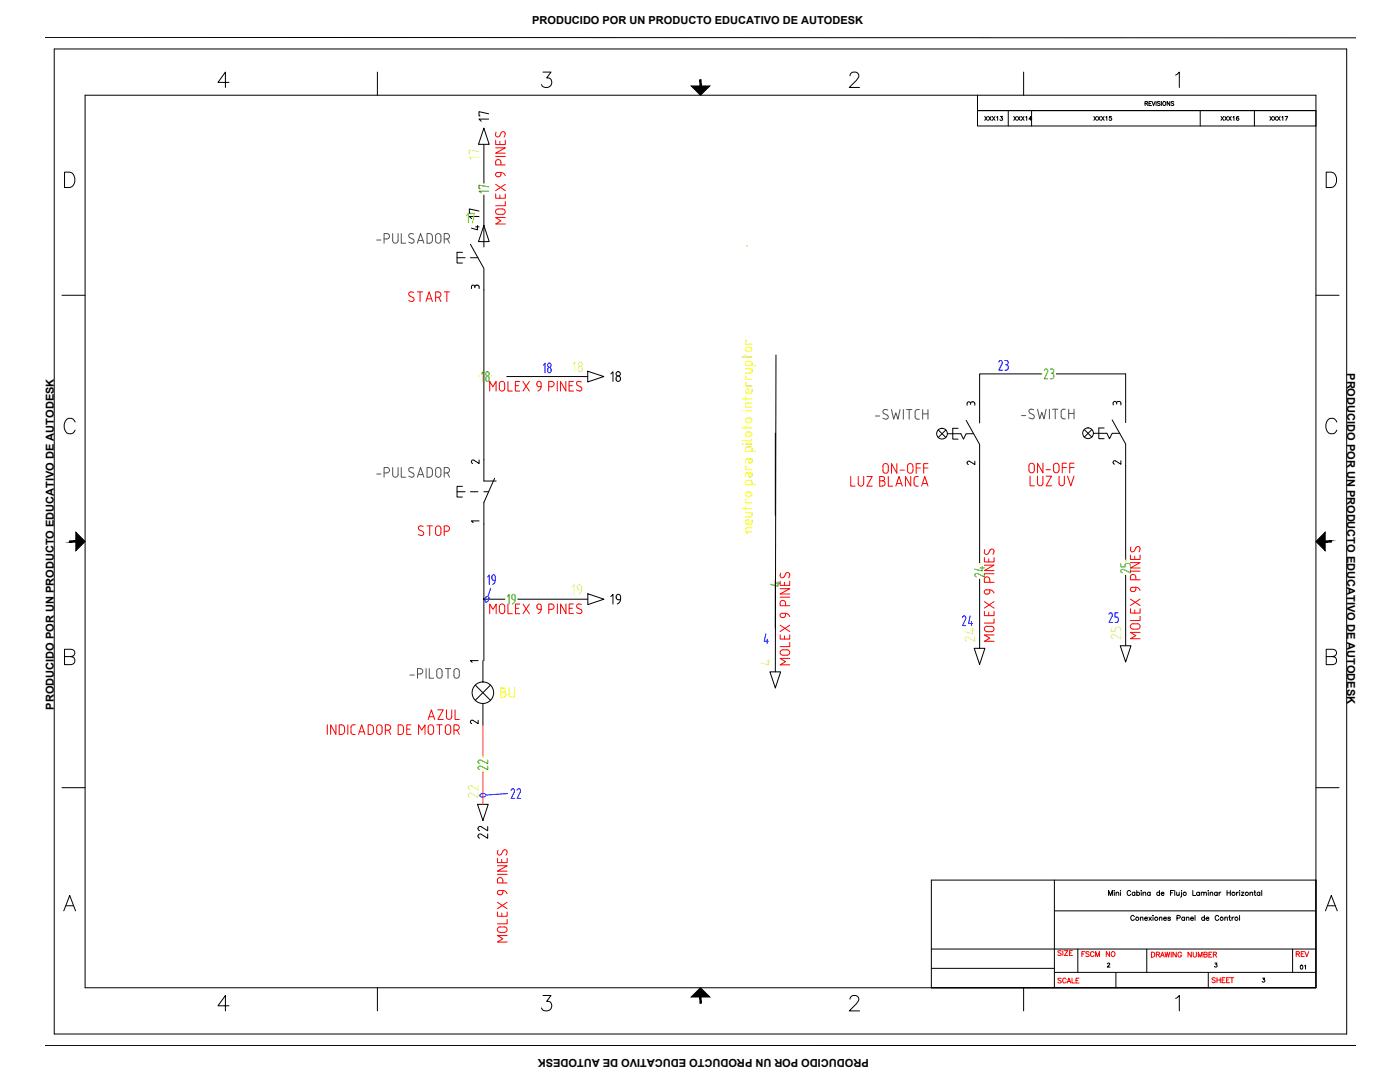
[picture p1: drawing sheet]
<svg xmlns="http://www.w3.org/2000/svg" width="559mm" height="432mm" viewBox="0 0 559 432" stroke-linecap="round" stroke-linejoin="round" font-family="sans-serif">
<defs><g id="words">
<g font-size="4.4">
<text x="212.4" y="9.5">PRODUCIDO POR UN PRODUCTO EDUCATIVO DE AUTODESK</text>
<text x="537.7" y="148.9" transform="rotate(90 537.7 148.9)">PRODUCIDO POR UN PRODUCTO EDUCATIVO DE AUTODESK</text>
<text x="21.5" y="283.2" transform="rotate(-90 21.5 283.2)">PRODUCIDO POR UN PRODUCTO EDUCATIVO DE AUTODESK</text>
<text x="346.8" y="422.7" transform="rotate(180 346.8 422.7)">PRODUCIDO POR UN PRODUCTO EDUCATIVO DE AUTODESK</text>
</g>
</g></defs>
<!-- layer: Viewport -->
<path d="M18 14.9l523.2 .2M525.2 351.2v43h-153.5M541.2 417.2l-523.2 .1" fill="none" stroke="#000" stroke-width=".4"/>
<!-- layer: Title Block -->
<g fill="none" stroke="#000" stroke-width=".4">
<path d="M21.6 19.5h515.9v393.2h-515.9zM34 38h491.2v356.2h-491.2zM91.4 32.9h-4.4l3-4.1v6.1M150.6 28.8v9.2M216.7 28.8h3.2l-1.7 2.3a1.97 1.97 0 0 1 2.1 2.3 1.97 1.97 0 0 1-2.7 1.5l-.9-.3-.6-.8M339.3 30.3a1.57 1.57 0 0 1 1.1-1.5h1.2a1.5 1.5 0 0 1 .9 2.3l-3.5 3.8h4.1M390.2 38v6.1M408.6 28.8v9.2M469.2 30l1.5-1.2v6.1M390.2 44.1v6.2h135M390.2 44.1h135M402.4 44.1v6.2"/>
<path d="M411.7 44.1v6.2M457 41.3l.9-.1 .2-.4-1.1-.3v1.6M457.6 41.3l.5 .8M458.6 41.3h.6M459.6 40.5h-1v1.6h1M459.8 40.5l.6 1.6 .7-1.6M461.4 40.5v1.6M463.1 40.8l-.4-.3-.7 .3 1.1 .8-.4 .5-.7-.2M463.6 40.5v1.6M466.9 40.5v1.6l-1-1.6v1.6M468.5 40.8l-.9-.2v.5l.7 .3 .2 .5-.4 .2-.6-.2M479.1 44.1v6.2"/>
<path d="M500.7 44.1v6.2M25.8 68.7h2a3.3 3.3 0 0 1 2.1 3.1 3.3 3.3 0 0 1-2.1 3h-2zM529.4 68.7h2a3.3 3.3 0 0 1 2.1 3.1 3.3 3.3 0 0 1-2.1 3h-2zM24.7 117.8h9.3M525.2 117.8h9.3M30 168.4a2.24 2.24 0 0 0-2.6-1.5 2.24 2.24 0 0 0-1.8 2.4 2.7 2.7 0 0 0 .6 2.9 2.7 2.7 0 0 0 2.9 .6l.9-1.2M533.6 168.4a2.24 2.24 0 0 0-2.6-1.5 2.24 2.24 0 0 0-1.8 2.4 2.68 2.68 0 0 0 .6 3 2.68 2.68 0 0 0 2.9 .5l.9-1.2M25.8 262h2.6l.9-.3a1.44 1.44 0 0 0 0-2.3l-3.5-.3v6.1h2.6a1.61 1.61 0 0 0 1.5-1.6 1.61 1.61 0 0 0-1.5-1.6M529.4 262h2.6l.9-.3a1.44 1.44 0 0 0 0-2.3l-3.5-.3v6.1h2.6a1.61 1.61 0 0 0 1.5-1.6 1.61 1.61 0 0 0-1.5-1.6M24.7 314.4h9.3M525.2 314.4h9.3M420.8 351.2v43"/>
<path d="M525.2 351.2h-153.5v43M25.5 363.5l2.3-6.1 2.4 6.1M26.3 361.5h3M371.7 378.7h153.5M420.8 363.5h104.4M430.2 378.7v9.4M457.7 378.7v9.4M515.9 378.7v9.4M529.1 363.5l2.3-6.1 2.4 6.1M529.9 361.5h3M150.6 394.2v9.2M216.7 397.3h3.2l-1.7 2.3a1.97 1.97 0 0 1 2.1 2.3 1.97 1.97 0 0 1-2.7 1.5l-.9-.3-.6-.9"/>
<path d="M339.3 398.7l.6-1.1 1.7-.3a1.5 1.5 0 0 1 .9 2.3l-3.5 3.8h4.1M371.7 386.4h49.1M408.6 394.2v9.2M420.8 388.1h104.4M445.4 388.1v6.1M469.2 398.4l1.5-1.1v6.1M482.3 388.1v6.1M91.4 401.4h-4.4l3-4.1v6.1"/>
<circle cx="464.7" cy="41.2" r=".75"/>
</g>
<g fill="#000" stroke="#000" stroke-width=".4">
<path d="M275.9 34.3h7.4l-3.7 3.7zM30.3 212.4l3.7 3.7-3.7 3.7zM525.2 216.1l3.7-3.7v7.4zM279.6 394.2l3.7 3.7h-7.4z"/>
<path d="M279.4 31.9l.4 2.4v-2.4zM279.4 31.9l.4 2.4h-.4z"/>
<path d="M27.8 215.8v.6l2.5-.6zM27.8 216.4l2.5-.6v.6z"/>
<path d="M528.9 216.4h2.5v-.6zM528.9 215.8h2.5l-2.5 .6z"/>
<path d="M279.4 397.9v2.4h.4zM279.4 397.9h.4v2.4z"/>
</g>
<!-- layer: 0 -->
<g fill="none" stroke="#000" stroke-width=".4">
<path d="M393 46.5l1.1 1.5M394.1 46.5l-1.1 1.5M394.6 46.5l1 1.5M395.6 46.5l-1 1.5M396.1 46.5l1 1.5M397.1 46.5l-1 1.5M397.8 46.8l.4-.3v1.5M399.3 46.5h.8l-.5 .6a.53 .53 0 0 1 .6 .4 .53 .53 0 0 1-.5 .6 .53 .53 0 0 1-.6-.4M404.6 46.5l1.1 1.5M405.7 46.5l-1.1 1.5M406.2 46.5l1 1.5M407.2 46.5l-1 1.5"/>
<path d="M407.7 46.5l1 1.5M408.7 46.5l-1 1.5M409.4 46.8l.4-.3v1.5M411.8 47.5h-1.1l.8-1v1.5M436.6 46.5l1.1 1.5M437.7 46.5l-1.1 1.5M438.1 46.5l1.1 1.5M439.2 46.5l-1.1 1.5M439.6 46.5l1.1 1.5M440.7 46.5l-1.1 1.5M441.4 46.8l.4-.3v1.5M443.6 46.5h-.7l-.1 .6a.56 .56 0 0 1 .8 0 .56 .56 0 0 1-.1 .9 .56 .56 0 0 1-.8-.3"/>
<path d="M487.4 46.5l1 1.5M488.4 46.5l-1 1.5M488.9 46.5l1 1.5M489.9 46.5l-1 1.5M490.4 46.5l1.1 1.5M491.5 46.5l-1.1 1.5M492.1 46.8l.4-.3v1.5M494.4 46.7l-.1-.1a.69 .69 0 0 0-.9 .7 .69 .69 0 0 0 1 .5 .5 .5 0 0 0-.3-.7 .5 .5 0 0 0-.6 .4M506.9 46.5l1 1.5M507.9 46.5l-1 1.5M508.4 46.5l1.1 1.5M509.5 46.5l-1.1 1.5"/>
<path d="M509.9 46.5l1.1 1.5M511 46.5l-1.1 1.5M511.7 46.8l.3-.3v1.5M512.9 46.5h1.1l-.8 1.5M525.2 44.1v6.2M442.5 357.4v-2l.7 2 .8-2v2M444.8 355.4v.2zM444.8 356.1v1.3M445.5 356.4l.5-.3h.4l.1 1.3M445.5 356.1v1.3M447.3 355.4v.2zM447.3 356.1v1.3"/>
<path d="M451.3 355.8a.72 .72 0 0 0-.8-.4 .72 .72 0 0 0-.6 .7v.5a.72 .72 0 0 0 .6 .8 .72 .72 0 0 0 .8-.5M453 356.3a.62 .62 0 0 0-.9-.1 .62 .62 0 0 0 0 .9 .62 .62 0 0 0 .9 0M453 356.1v1.3M453.7 356.3a.62 .62 0 0 1 .9-.1 .62 .62 0 0 1 0 .9 .62 .62 0 0 1-.9 0M453.7 355.4v2M455.5 355.4v.2zM455.5 356.1v1.3M456.2 356.4l.5-.3h.5l.1 1.3M456.2 356.1v1.3M459.1 356.3a.64 .64 0 0 0-1-.1 .64 .64 0 0 0 0 1 .64 .64 0 0 0 1-.1M459.1 356.1v1.3M462.8 356.3a.62 .62 0 0 0-.9-.1 .62 .62 0 0 0 0 .9 .62 .62 0 0 0 .9 0"/>
<path d="M462.8 355.4v2M463.5 356.6h1.1a.65 .65 0 0 0-.9-.4 .65 .65 0 0 0-.3 1 .65 .65 0 0 0 1 .1l.2-.2M467.2 356.3h.8M468.4 355.4h-1.2v2M468.9 355.4v2M469.7 356.1v1.2l.5 .1 .5-.4M470.7 356.1v1.3M471.6 355.4v.2zM471.6 356.1v1.5l-.5 .4M476.1 355.4v2h1.1M478.7 356.3a.64 .64 0 0 0-.9-.1 .64 .64 0 0 0 0 1 .64 .64 0 0 0 .9-.1M478.7 356.1v1.3"/>
<path d="M479.5 356.4l.4-.3h.5l.1 1.3M479.5 356.1v1.3M480.5 356.4l.5-.3h.4l.1 1.3M482.3 355.4v.2zM482.3 356.1v1.3M483 356.4l.5-.3h.5l.1 1.3M483 356.1v1.3M485.8 356.3a.64 .64 0 0 0-.9-.1 .64 .64 0 0 0 0 1 .64 .64 0 0 0 .9-.1M485.8 356.1v1.3M486.6 356.1v1.3M487.3 356.1h-.5l-.2 .5M489.8 356.3h1.3"/>
<path d="M489.8 355.4v2M491.1 355.4v2M493.6 356.1v1.3M494.3 356.1h-.4l-.3 .5M494.8 355.4v.2zM494.8 356.1v1.3M495.5 356.1h1l-1 1.3h1M498.9 356.4l.5-.3h.5l.1 1.3M498.9 356.1v1.3M500.5 356.1h.7M500.8 355.4v1.6l.5 .4M502.8 356.3a.62 .62 0 0 0-.9-.1 .62 .62 0 0 0 0 .9 .62 .62 0 0 0 .9 0"/>
<path d="M502.8 356.1v1.3M503.6 355.4v2M525.2 351.2v43h-153.5M452.8 365.8a.74 .74 0 0 0-.9-.5 .74 .74 0 0 0-.6 .8v.5a.74 .74 0 0 0 .6 .7 .74 .74 0 0 0 .9-.5M455.2 366.4l.4-.4 .5 .1 .1 1.2M455.2 366v1.3M456.9 366.6h1.1a.64 .64 0 0 0-1-.3 .64 .64 0 0 0 0 1 .64 .64 0 0 0 1-.3M458.6 366l1 1.3M459.6 366l-1 1.3M460.2 365.3v.2zM460.2 366.1v1.2M462.8 366.4l.4-.4 .5 .1 .1 1.2"/>
<path d="M462.8 366v1.3M464.5 366.6h1.1a.63 .63 0 0 0-.7-.6 .63 .63 0 0 0-.6 .7 .63 .63 0 0 0 .6 .6l.7-.3M467.2 366.3l-.4-.3-.7 .3 1 .5v.4l-.6 .1-.4-.3M469.8 366.4l1.1-.1 .1-.8-1.2-.2v2M472.8 366.3a.63 .63 0 0 0-.9-.1 .63 .63 0 0 0 0 .9 .63 .63 0 0 0 .9-.1M472.8 366v1.3M473.5 366.4l.5-.4 .4 .1 .2 1.2M473.5 366v1.3M475.2 366.6h1.1a.63 .63 0 0 0-.8-.4 .63 .63 0 0 0-.3 .9 .63 .63 0 0 0 .9 .1l.2-.2M477 365.3v2M480.8 366.3a.63 .63 0 0 0-1-.1 .63 .63 0 0 0 0 .9 .63 .63 0 0 0 1-.1M480.8 365.3v2"/>
<path d="M481.4 366.6h1.1a.63 .63 0 0 0-.8-.4 .63 .63 0 0 0-.3 .9 .63 .63 0 0 0 .9 .1l.2-.2M486.4 365.8a.72 .72 0 0 0-.8-.5 .72 .72 0 0 0-.6 .8v.5a.72 .72 0 0 0 .6 .7 .72 .72 0 0 0 .8-.5M488.9 366.4l.4-.4 .5 .1 .1 1.2M488.9 366v1.3M490.4 366h.7M490.7 365.3v1.6l.5 .4M491.8 366v1.3M492.5 366l-.4 .1-.3 .5M494.8 365.3v2M442 384.7l.4-.4 .5 .3-.9 1.3h1M484.9 384.3h.8l-.4 .7a.54 .54 0 0 1 .5 .5 .54 .54 0 0 1-.5 .5 .54 .54 0 0 1-.6-.4M504 390.3h.8l-.5 .6a.54 .54 0 0 1 .5 .5 .54 .54 0 0 1-.4 .6 .54 .54 0 0 1-.6-.4"/>
<path d="M520.7 385.5l.4-.3v1.5"/>
<circle cx="472.9" cy="356.7" r=".64"/>
<circle cx="492.3" cy="356.7" r=".65"/>
<circle cx="497.7" cy="356.7" r=".65"/>
<circle cx="453.9" cy="366.6" r=".64"/>
<circle cx="461.5" cy="366.6" r=".64"/>
<circle cx="487.6" cy="366.6" r=".64"/>
<circle cx="493.5" cy="366.6" r=".64"/>
<circle cx="519.5" cy="385.9" r=".71"/>
</g>
<!-- layer: TB_LABELS -->
<g fill="none" stroke="#f00" stroke-width=".4">
<path d="M423.6 379.6l-.5-.2-.9 .2 .3 .5 1 .5-.1 .6-.7 .1-.5-.3M424.2 379.4v1.9M424.9 379.4h1.3l-1.3 1.9h1.3M428 379.4h-1.1v1.9h1.1M433 379.8h-1.2v1.9M442.9 379.8v1.9l-1.3-1.9v1.9M459.6 380h.6a1.06 1.06 0 0 1 .7 1 1.06 1.06 0 0 1-.7 1h-.6zM465 380l.5 2 .4-2 .5 2 .5-2M467.5 380v2M469.5 380v2l-1.3-2v2M475.5 380v2l-1.3-2v2M476.2 380v1.4l.6 .6 .6-.3 .1-1.7"/>
<path d="M483.7 380h-1.2v2h1.2M520.6 379.8h-1.2v1.9h1.2M520.8 379.8l.8 1.9 .8-1.9M423.6 390.6l-.5-.3-.9 .3 .3 .5 1 .4-.1 .7-.7 .1-.5-.3M425.5 390.8a.72 .72 0 0 0-.8-.5 .72 .72 0 0 0-.5 .8v.4a.72 .72 0 0 0 .5 .8 .72 .72 0 0 0 .8-.5M425.9 392.3l.7-2 .8 2M426.2 391.7h.9M426.9 380.3h.7M427.9 390.3v2h1.1M429.5 391.3h.7M430.7 390.3h-1.2v2h1.2M431.8 380.7h.8"/>
<path d="M434.7 380.1l-.4-.3-.9 .3 .2 .4 1 .5 .1 .5-.4 .2-.9-.2M436.7 380.2a.72 .72 0 0 0-.8-.4 .72 .72 0 0 0-.6 .7v.5a.72 .72 0 0 0 .6 .8 .72 .72 0 0 0 .8-.5M437.3 381.7v-1.9l.8 1.9 .7-1.9v1.9M443.7 380.1l.2-.2a.88 .88 0 0 1 1.2 .9 .88 .88 0 0 1-1.4 .7l-.2-.5zM461.5 380.9l1.2-.1 .1-.4-.1-.3-1.2-.1v2M462.2 380.9l.6 1.1M463.2 382l.8-2 .7 2M463.5 381.3h1M471.6 380.4a.72 .72 0 0 0-.9-.4 .72 .72 0 0 0-.5 .7v.5a.7 .7 0 0 0 .7 .8 .7 .7 0 0 0 .7-.8h-.5M478.3 382v-2l.8 2 .7-2v2M480.5 380.9l1.2-.1 .1-.6-1.3-.2v2l1.3-.3 .1-.4-.5-.4M482.5 380.9h.7"/>
<path d="M484.3 380.9l1.1-.1 .2-.4-.2-.3-1.1-.1v2M484.9 380.9l.7 1.1M485.1 390.5l-.5-.3-.8 .3v.3l1.2 .6-.1 .7-.7 .1-.4-.3M485.7 390.2v2M485.7 391.1h1.4M487.1 390.2v2M487.8 391.1h.7M489 390.2h-1.2v2h1.2M489.6 391.1h.7M490.8 390.2h-1.2v2h1.2M491.1 390.2h1.3M491.7 390.2v2"/>
<path d="M517.4 380.7l1.1-.1 .2-.5-.5-.3h-.8v1.9M518 380.7l.7 1M519.4 380.7h.7"/>
</g>
<!-- layer: SYMS -->
<g fill="none" stroke="#000" stroke-width=".4">
<path d="M193.1 51.2l2.2 6.4h-4.3zM187.8 97.5l5.3 9.6v8.6M193.1 90l2.2 6.4h-4.3zM193.1 90v8.6M182.4 102.9h3.2M184.6 100.7h-2.2v4.3h2.2M187.8 102.9h3M234.6 148.2l6.4 2.1-6.4 2.1zM374.5 171.6l3 3M377.5 171.6l-3 3M378.1 173.1h5.4l1.1 2.1 1-2.1h3M382.4 170.9h-2.1v4.3h2.1"/>
<path d="M385.6 167.8l5.4 9.6v8.5M391 160.3v8.5M432.8 171.4l3 3M435.8 171.4l-3 3M436.4 172.9h5.4l1.1 2.2 1-2.2h3M440.7 170.8h-2.1v4.3h2.1M443.9 167.6l5.4 9.6v8.6M449.3 160.1v8.5M182.4 196.2h3.2M184.6 194.1h-2.2v4.3h2.2M187.8 196.2h3M193.1 183.4v8.6h4.9"/>
<path d="M193.1 196.2h1.9M197.4 190.9l-4.3 9.6v8.6M193.1 239.1h.1M234.6 237l6.5 2.1-6.5 2.2zM388.8 258.7h4.3l-2.1 6.5zM447.1 257.7h4.3l-2.1 6.4zM189.7 273.4l6.1 6.1M192.8 263.6v8.6M195.8 273.4l-6.1 6.1M307.3 268.1h4.3l-2.1 6.4zM192.8 280.7v8.6M190.6 321h4.3l-2.1 6.4z"/>
<circle cx="376" cy="173.1" r="2.14"/>
<circle cx="434.3" cy="172.9" r="2.14"/>
<circle cx="193.1" cy="239.1" r=".06"/>
<circle cx="193.1" cy="239.1" r=".02"/>
<circle cx="192.7" cy="276.4" r="4.3"/>
</g>
<!-- layer: TERMS -->
<g fill="none" stroke="#000" stroke-width=".4">
<path d="M189.9 90.5h1.3M190.6 90v1.7l-2.4-.7M188.1 114.5a.7 .7 0 0 1 .7-.7 .7 .7 0 0 1 .7 .7M188.2 114.5v.7M189.5 114.5v.3M190.2 113.8l-.5 .2-.2 .5M190.2 113.8h.4M190.5 113.8l.7 .4v1M387.4 161.1v.3M387.4 161a.7 .7 0 0 0-.7-.7 .7 .7 0 0 0-.7 .7v.7M388.4 160.3l.6 .5 .1 .9M388.4 160.4h-.6l-.4 .6"/>
<path d="M445.7 161.3a.74 .74 0 0 0-.5-1.1 .74 .74 0 0 0-.9 .7v.7M446.4 160.2l-.5 .2-.2 .5M446.4 160.2h.3M446.7 160.2l.6 .4 .1 1M188.1 184.3l.6 .7M189.2 183.6h-.7l-.4 .6M191.2 183.6v1.4l-2-1.3M389.1 184.1v1.3l-2-1.3a.7 .7 0 0 0-1 .3 .7 .7 0 0 0 .4 1M444.3 184.6l.5 .7M445.3 183.9h-.7l-.3 .6M447.4 183.9v1.4l-2-1.3M191.2 207.9h-3l.7 .7"/>
<path d="M190.9 263.6h-3.1l.7 .7M190.9 287.4v1.4l-2.1-1.3a.7 .7 0 0 0-1 .3 .7 .7 0 0 0 .5 1"/>
</g>
<!-- layer: DESC -->
<g fill="none" stroke="#f00" stroke-width=".4">
<path d="M197.8 59h3.9l-3.9 2.1h3.9M197.8 56v1.7h3.9v-1.7M198 52.8a1.02 1.02 0 0 0-.1 1.5 1.02 1.02 0 0 0 1.5-.1l.6-1.2M199.5 56.4v1.3M200 53a1 1 0 0 1 1.5-.1 1 1 0 0 1-.1 1.5l-.2 .3M197.8 64.7a1.08 1.08 0 0 1 1.1-1 1.08 1.08 0 0 1 1.1 1v1.1M197.8 77.4v1.7h3.9v-1.7M197.8 64.8v1h3.9M197.8 73.6l3.9 2.5M197.8 62.4h3.9M198.7 68.8a1 1 0 0 0-.5 1.7 1 1 0 0 0 1.7-.5l.1-1.2M198.7 68.8l2.1 .3 .9 1"/>
<path d="M199.5 77.8v1.3M201.7 73.6l-3.9 2.5M198.2 83.6l2.4-.2a1.08 1.08 0 0 1 1 1.1 1.08 1.08 0 0 1-1 1h-1.7a1.08 1.08 0 0 1-1.1-.7 1.08 1.08 0 0 1 .4-1.2zM201.7 86.8h-3.9l2.2 1.3-2.2 1.3h3.9M201.7 80.4v1.7h-3.9M164 116.5a.87 .87 0 0 0-.9 .7 .87 .87 0 0 0 .5 .9l1.2 .6a.98 .98 0 0 1 .1 1.5 .98 .98 0 0 1-1.4-.1l-.3-.2M164 116.5l1.1 .2M166.6 116.5h2.2M167.7 116.5v3.8M170.4 119.3h1.8M173.9 118.6h1a1.08 1.08 0 0 0 1.1-1 1.08 1.08 0 0 0-1.1-1.1h-1v3.8M175.1 118.6l.9 1.7"/>
<path d="M177.3 116.5h2.1M178.4 116.5v3.8M170 120.3l1.3-3.8 1.3 3.8M195.5 156.1v-3.9l1.2 2.2 1.3-2.2v3.9M199.7 152.4l.7-.2 .8 .4 .2 2.4a1.06 1.06 0 0 1-1 1.1 1.06 1.06 0 0 1-1.1-1.1v-1.7zM202.7 152.2v3.9h1.7M205.7 153.9h1.3M207.4 152.2h-1.7v3.9h1.7M208.7 152.2l2.6 3.9M211.3 152.2l-2.6 3.9M214.3 153a.87 .87 0 0 1 .8-.8 .87 .87 0 0 1 .9 .9l-.2 2-1.1 .9M214.3 153.5l.5 .8h1.2"/>
<path d="M214.3 153.1v.4M219 154.3h1.1a1.06 1.06 0 0 0 1.1-1 1.06 1.06 0 0 0-1.1-1.1h-1.1v3.9M222.4 152.2v3.9M225.9 152.2v3.9l-2.2-3.9v3.9M227.1 153.9h1.3M228.9 152.2h-1.8v3.9h1.8M230.6 153.8l1.2 .6a.91 .91 0 0 1 .3 1.3 .91 .91 0 0 1-1.4 .2l-.6-.3M232.1 152.4a1.06 1.06 0 0 0-1.5-.2 1.06 1.06 0 0 0-.3 1.4l.3 .2M339.6 190.1v3.9h1.7M342.5 192.9a1.08 1.08 0 0 0 1.1 1.1 1.08 1.08 0 0 0 1.1-1.1M342.6 190.1v2.8M344.7 190.1v2.8"/>
<path d="M346 190.1h2.1l-2.1 3.9h2.1M351.1 190.1h1.1a.87 .87 0 0 1 .9 .9 .87 .87 0 0 1-.9 .9 1.06 1.06 0 0 1 1.1 1 1.06 1.06 0 0 1-1.1 1.1h-1.1zM351.1 191.9h1.1M352.8 185.2l.7-.2 .8 .4 .3 2.4a1.06 1.06 0 0 1-1.1 1.1 1.06 1.06 0 0 1-1.1-1.1v-1.7zM354.6 190.1v3.9h1.7M357.6 194l1.2-3.9 1.3 3.9M357.9 192.9h1.9M358 185v3.9l-2.2-3.9v3.9M359.3 187.6h1.7M362.7 185.2l.6-.2 .9 .4 .2 2.4a1.06 1.06 0 0 1-1.1 1.1 1.06 1.06 0 0 1-1-1.1l-.1-1.7zM363.5 190.1v3.9l-2.1-3.9v3.9M365.7 186.8h1.7"/>
<path d="M366.5 190.1a1.31 1.31 0 0 0-1.6 .6v2.7a1.31 1.31 0 0 0 1.6 .6M367.4 185h-1.7v3.9M367.8 194l1.3-3.9 1.3 3.9M368.2 192.9h1.8M368.7 186.8h1.7M370.4 185h-1.7v3.9M410.7 187.6a1.08 1.08 0 0 0 1.1 1.1 1.08 1.08 0 0 0 1-1.1M410.7 186v1.6M411.2 190v3.9h1.6M412.8 185.9a1.08 1.08 0 0 0-1-1 1.08 1.08 0 0 0-1.1 1M412.8 186v1.6M414.1 190v2.8a1.08 1.08 0 0 0 1.1 1.1 1.08 1.08 0 0 0 1.1-1.1v-2.8"/>
<path d="M416.3 184.9v3.8l-2.2-3.8v3.8M417.5 190h2.2l-2.2 3.9h2.2M417.5 187.4h1.8M420.5 187.6a1.08 1.08 0 0 0 1.1 1.1 1.08 1.08 0 0 0 1.1-1.1M420.6 186v1.6M422.7 185.9a1.08 1.08 0 0 0-1.1-1 1.08 1.08 0 0 0-1.1 1M422.7 190v2.8a1.08 1.08 0 0 0 1 1.1 1.08 1.08 0 0 0 1.1-1.1v-2.8M422.7 186v1.6M424 186.6h1.7M425.7 184.9h-1.7v3.8M426.1 190l1.3 3.9 1.3-3.9M427 186.6h1.7"/>
<path d="M428.7 184.9h-1.7v3.8M167 213.3l1.3 .4M168.7 212.1a.87 .87 0 0 1 .4 1 .87 .87 0 0 1-.8 .6M168.9 210.1a1.07 1.07 0 0 0-1.4-.2 1.07 1.07 0 0 0-.3 1.4l1.5 .8M170.4 209.9h2.2M171.5 209.9v3.8M173.8 211a1.08 1.08 0 0 1 1.1-1.1 1.08 1.08 0 0 1 1.1 1.1v1.7a1.08 1.08 0 0 1-1.1 1 1.08 1.08 0 0 1-1.1-1.1M173.9 211v1.7M177.3 212h1a1.08 1.08 0 0 0 1.1-1 1.08 1.08 0 0 0-1-1.1h-1.1v3.8M393.1 219.3l-.2 1.1M395.1 219.6a.98 .98 0 0 1 1.5-.2 .98 .98 0 0 1-.1 1.5l-.2 .3M395.2 219.6l-.7 1.2a.87 .87 0 0 1-1 .4 .87 .87 0 0 1-.6-.8"/>
<path d="M451.2 219.4a.87 .87 0 0 0 .6 .8 .87 .87 0 0 0 1-.4M451.4 218.3l-.2 1.1M452.9 219.8l.5-1.2a.98 .98 0 0 1 1.5-.2 .98 .98 0 0 1-.1 1.5l-.2 .3M311.4 234.9h3.8l-3.8 2.2h3.8M311.4 231.9v1.7h3.8v-1.7M311.4 238.3h3.8M311.6 228.7l-.2 1.1M313.1 232.4v1.2M313.6 228.9a1 1 0 0 1 1.5-.1 1 1 0 0 1-.1 1.5l-.2 .3M313.6 229l-.6 1.1a.87 .87 0 0 1-1 .5 .87 .87 0 0 1-.6-.8M392.9 231.3a1.08 1.08 0 0 1 1-1.1 1.08 1.08 0 0 1 1.1 1.1l.1 1.1M392.9 231.3v1.1h3.9"/>
<path d="M392.9 225.5h3.9l-3.9 2.2h3.9M392.9 222.5v1.8h3.9v-1.8M392.9 229h3.9M394.6 223v1.3M395.1 235.4v.8M395.1 236.2l-.3 .6-.6 .3M396.7 236.7a2.42 2.42 0 0 0-3.8-.8l.2 .9 1.1 .3M451.2 230.3a1.08 1.08 0 0 1 1-1.1 1.08 1.08 0 0 1 1.1 1.1l.1 1.1M451.2 230.3v1.1h3.9M451.2 224.5h3.9l-3.9 2.2h3.9M451.2 221.5v1.8h3.9v-1.8M451.2 239.1l3.9 2.6"/>
<path d="M451.2 228h3.9M452 234.3a.96 .96 0 0 0-.7 1.4 .96 .96 0 0 0 1.5 .3l.5-.5 .1-1.1M452 234.4h1.2M452.9 221.9v1.4M453.2 234.3l1.3 .5 .5 .8M455.1 239.1l-3.9 2.6M195.5 244.9v-3.8l1.3 2.1 1.2-2.1v3.8M199.3 242.1v1.7a1.08 1.08 0 0 0 1.1 1.1 1.08 1.08 0 0 0 1.1-1.1v-1.7M201.5 242.1a1.08 1.08 0 0 0-1.1-1.1 1.08 1.08 0 0 0-1.1 1.1M202.7 241.1v3.8h1.8M205.8 242.8h1.2M207.4 241.1h-1.6v3.8h1.6"/>
<path d="M208.8 241.1l2.5 3.8M211.3 241.1l-2.5 3.8M214.3 242.3l.3 .6 .6 .3M214.3 242.3a.9 .9 0 0 1 .6-1.2 .9 .9 0 0 1 1.1 .8l-.2 2.1-1.1 .9M215.2 243.2h.8M219 243.2h1.1a1.08 1.08 0 0 0 1.1-1.1 1.08 1.08 0 0 0-1.1-1.1h-1.1v3.9M222.5 241v3.9M225.9 241v3.9l-2.2-3.9v3.9M227.2 242.8h1.2M228.9 241h-1.7v3.9h1.7M232.1 241.2a1.02 1.02 0 0 0-1.6-.1 1.02 1.02 0 0 0 .1 1.6l1.2 .6a.92 .92 0 0 1 .3 1.3 .92 .92 0 0 1-1.4 .2l-.6-.3M311.4 253.4v1.6h3.8v-1.6"/>
<path d="M311.4 249.5l3.8 2.5M311.8 259.5l2.3-.2a1.08 1.08 0 0 1 1.1 1.1 1.08 1.08 0 0 1-1 1.1h-1.7a1.08 1.08 0 0 1-1.1-.8 1.08 1.08 0 0 1 .4-1.2zM312.2 244.7a.94 .94 0 0 0-.8 1.2 .94 .94 0 0 0 1.3 .6M312.2 244.8l2.1 .2 .9 1.1M313.1 253.8v1.2M313.5 244.8v1.1l-.8 .6M313.5 241.8v-1.1a1.08 1.08 0 0 0-1.1-1.1 1.08 1.08 0 0 0-1 1.1v1.1h3.8M315.2 256.4v1.6h-3.8M315.2 249.5l-3.8 2.5M392.9 244v1.7h3.9v-1.7M392.9 240.1l3.9 2.6M394 249.9a1.08 1.08 0 0 0-1.1 1.1 1.08 1.08 0 0 0 1.1 1.1"/>
<path d="M394 252.1h1.7M394 250h1.7M394.6 244.4v1.3M395.7 249.9a1.08 1.08 0 0 1 1.1 1.1 1.08 1.08 0 0 1-1.1 1.1M396.8 253.4h-3.9l2.2 1.3-2.2 1.2h3.9M396.8 247v1.7h-3.9M396.8 240.1l-3.9 2.6M451.2 242.9v1.8h3.9v-1.8M452.2 248.9a1.08 1.08 0 0 0-1 1.1 1.08 1.08 0 0 0 1 1.1h1.8a1.08 1.08 0 0 0 1.1-1.1 1.08 1.08 0 0 0-1.1-1.1M452.3 248.9h1.7M452.9 243.4v1.3M455.1 252.4h-3.9l2.2 1.2-2.2 1.3h3.9"/>
<path d="M455.1 245.9v1.7h-3.9M315.2 262.7h-3.8l2.1 1.4-2.1 1.2h3.8M130.7 289.2v3.9M134.1 289.2v3.9l-2.1-3.9v3.9M137.5 290.4l-.5-.9-1.6-.3v3.9l1.3-.1 .5-.4 .3-2.2M138.8 289.2v3.9M141.8 289.2a1.31 1.31 0 0 0-1.6 .6v2.7a1.31 1.31 0 0 0 1.6 .6M143.1 293.1l1.3-3.9 1.2 3.9M143.5 292h1.8M149 290.4l-.4-.9-1.6-.3v3.9l1.6-.2 .4-1M149.1 290.4v1.6M150.3 292a1.08 1.08 0 0 0 1.1 1.1 1.08 1.08 0 0 0 1.1-1.1"/>
<path d="M150.4 292l-.1-1.7a1.08 1.08 0 0 1 1.1-1.1 1.08 1.08 0 0 1 1.1 1.1v1.7M153.8 291.4h1a1.08 1.08 0 0 0 1.1-1.1 1.08 1.08 0 0 0-1-1.1h-1.1v3.9M155.1 291.4l.8 1.7M159.9 289.2l.9 .5 .3 .7M159.9 289.2h-1v3.9h1M161.1 290.4l-.1 1.9-.4 .6-.7 .2M162.4 291h1.2M164.1 289.2h-1.7v3.9h1.7M167.1 293.1v-3.9l1.2 2.2 1.3-2.2v3.9M170.9 290.3a1.08 1.08 0 0 1 1.1-1.1 1.08 1.08 0 0 1 1 1.1l.1 1.7M170.9 292a1.08 1.08 0 0 0 1.1 1.1 1.08 1.08 0 0 0 1-1.1M170.9 287.1l1.3-3.8 1.3 3.8"/>
<path d="M170.9 290.4v1.6M171.3 286h1.8M174.3 289.2h2.2M174.8 283.3h2.1l-2.1 3.8h2.1M175.4 289.2v3.9M177.7 290.3a1.08 1.08 0 0 1 1.1-1.1 1.08 1.08 0 0 1 1.1 1.1v1.7M177.7 292a1.08 1.08 0 0 0 1.1 1.1 1.08 1.08 0 0 0 1.1-1.1M177.8 290.4v1.6M178.2 283.3v2.7M180.3 283.3v2.7a1.08 1.08 0 0 1-1.1 1.1 1.08 1.08 0 0 1-1-1.1M181.2 291.4h1.1M181.6 283.3v3.8h1.7"/>
<path d="M182.2 289.2a1.08 1.08 0 0 1 1.1 1.1 1.08 1.08 0 0 1-1.1 1.1M182.3 289.2h-1.1v3.9M182.5 291.4l.8 1.7M198.8 339.3l-.2 1.1M198.5 340.4a.87 .87 0 0 0 .7 .8 .87 .87 0 0 0 1-.4l.6-1.2a.91 .91 0 0 1 1.3-.3 .91 .91 0 0 1 .2 1.3l-.3 .6M198.5 351.3a1.08 1.08 0 0 1 1.1-1.1 1.08 1.08 0 0 1 1.1 1.1M198.6 351.3v1.1h3.8M198.6 345.5h3.8l-3.8 2.2h3.8M198.6 342.5v1.7h3.8v-1.7M198.6 348.9h3.8M200.3 343v1.2M200.7 355.4l-.1 1.1-.8 .6"/>
<path d="M200.7 351.3v1.1M202.4 356.6a2.42 2.42 0 0 0-3.8-.7l.2 .9 1 .3M198.6 363.9v1.8h3.8v-1.8M198.6 360.1l3.8 2.6M199 370.1l2.3-.2a1.1 1.1 0 0 1 1.1 1.1 1.1 1.1 0 0 1-1 1.1h-1.8a1.08 1.08 0 0 1-1-.8 1.08 1.08 0 0 1 .4-1.2zM200.3 364.4v1.3M202.4 373.4h-3.8l2.1 1.2-2.1 1.3h3.8M202.4 366.9v1.8h-3.8M202.4 360.1l-3.8 2.6"/>
</g>
<!-- layer: TAGS -->
<g fill="none" stroke="#545454" stroke-width=".4">
<path d="M150.3 95.8h1.7M153.3 95.4h1.1a1.08 1.08 0 0 0 1.1-1.1 1.08 1.08 0 0 0-1.1-1.1h-1.1v3.9M156.7 93.2v2.8a1.08 1.08 0 0 0 1.1 1.1 1.08 1.08 0 0 0 1.1-1.1v-2.8M160.2 93.2v3.9h1.7M163.6 94.9l1.2 .5M164 93.2a.87 .87 0 0 0-.9 .7 .87 .87 0 0 0 .5 .9M164 93.2l1.1 .2M164.8 95.4a.98 .98 0 0 1 .2 1.5 .98 .98 0 0 1-1.5-.1l-.3-.2M166.6 97.1l1.3-3.9 1.3 3.9M167 96h1.8M172.6 94.4l-.5-1-1.7-.2v3.9l1.7-.3 .5-.9M172.6 94.4v1.5"/>
<path d="M173.8 94.3a1.08 1.08 0 0 1 1.1-1.1 1.08 1.08 0 0 1 1.1 1.1v1.7a1.08 1.08 0 0 1-1.1 1.1 1.08 1.08 0 0 1-1.1-1.1M173.9 94.3v1.7M177.3 95.4h1a1.08 1.08 0 0 0 1.1-1.1 1.08 1.08 0 0 0-1-1.1h-1.1v3.9M178.6 95.4l.8 1.7M349.4 166h1.7M352.4 166.9l1.3 .4M352.9 165.1l1.2 .6M354.1 165.6a.87 .87 0 0 1 .4 1 .87 .87 0 0 1-.8 .7M354.3 163.6a1.02 1.02 0 0 0-1.5 0 1.02 1.02 0 0 0 .1 1.5M355.8 163.4l.9 3.9 .9-2.6 .8 2.6 .9-3.9M360.6 163.4v3.9M361.8 163.4h2.2"/>
<path d="M362.9 163.4v3.9M365.3 164.4v2.3a1.31 1.31 0 0 0 1.7 .6M367 163.4a1.31 1.31 0 0 0-1.7 .6v.4M368.3 163.4v3.9M368.3 165.2h2.1M370.4 163.4v3.9M407.7 165.8h1.7M411.2 164.9l1.2 .6a.92 .92 0 0 1 .3 1.4 .92 .92 0 0 1-1.4 .1l-.6-.3M411.5 163.3l1.1 .2M411.6 163.3a.87 .87 0 0 0-.9 .6 .87 .87 0 0 0 .5 1M414.1 163.3l.9 3.9 .9-2.6 .8 2.6 .8-3.9M418.9 163.3v3.9"/>
<path d="M420.1 163.3h2.1M421.2 163.3v3.9M425.3 163.3a1.31 1.31 0 0 0-1.7 .6v2.6a1.38 1.38 0 0 0 1.7 .7M426.6 163.3v3.9M426.6 165h2.1M428.7 163.3v3.9M150.3 189.2h1.7M153.3 188.8h1.1M154.4 186.5a1.08 1.08 0 0 1 1.1 1.1 1.08 1.08 0 0 1-1.1 1.1M154.4 186.6h-1.1v3.8M156.7 186.6v2.8a1.08 1.08 0 0 0 1.1 1 1.08 1.08 0 0 0 1.1-1v-2.8M160.2 186.6v3.8h1.7"/>
<path d="M164 186.6a.87 .87 0 0 0-.9 .7 .87 .87 0 0 0 .5 .9l1.2 .6a.98 .98 0 0 1 .1 1.5 .98 .98 0 0 1-1.4-.1l-.3-.2M164 186.6l1.1 .2M166.6 190.4l1.3-3.8 1.3 3.8M167 189.4h1.8M172.6 189.2l-.3 .7-.9 .5M172.6 187.8l-.5-1-1.7-.2v3.8h1M172.6 187.8v1.5M173.9 187.6v1.8M176 187.6a1.08 1.08 0 0 0-1.1-1.1 1.08 1.08 0 0 0-1.1 1.1M176 187.6v1.8a1.08 1.08 0 0 1-1.1 1 1.08 1.08 0 0 1-1.1-1M177.3 188.8h1.1M178.3 186.5a1.08 1.08 0 0 1 1.1 1.1 1.08 1.08 0 0 1-1.1 1.1"/>
<path d="M178.4 186.6h-1.1v3.8M178.6 188.8l.8 1.6M163.6 269.4h1.8M166.6 269h1.1M167.7 266.8a1.08 1.08 0 0 1 1.1 1.1 1.08 1.08 0 0 1-1.1 1.1M167.7 266.8h-1.1v3.9M170.1 266.8v3.9M171.3 266.8v3.9h1.8M174.7 267l.7-.2 .9 .5 .2 2.3a1.06 1.06 0 0 1-1.1 1.1 1.06 1.06 0 0 1-1.1-1.1v-1.7zM177.8 266.8h2.1M178.8 266.8v3.9M181.2 267.9a1.08 1.08 0 0 1 1-1.1 1.08 1.08 0 0 1 1.1 1.1v1.7a1.08 1.08 0 0 1-1.1 1.1 1.08 1.08 0 0 1-1-1.1"/>
<path d="M181.2 267.9v1.7"/>
</g>
<!-- layer: MISC -->
<g fill="none" stroke="#ff0" stroke-width=".4">
<path d="M193.1 77.8h.1M193.1 73.1h.1M298.2 98.4h.1M298 136h-.4v1.4h2.5M298.4 138.6a.87 .87 0 0 0-.9 .9 .87 .87 0 0 0 .9 .8M298.4 138.6h.8a.87 .87 0 0 1 .9 .9 .87 .87 0 0 1-.9 .8h-.8M191.3 150.3h.1M196.1 150.3h.1M296.3 159.2h3.8M296.3 142.5h3.8M297.6 147.2h2.5v1M297.6 141.6v1.3"/>
<path d="M297.6 158.3v1.3M298 152.8h-.4v1.2h2.5M298 150.2h-.4v1.3h2.5M298.4 155.3a.87 .87 0 0 0-.9 .9 .87 .87 0 0 0 .9 .8M298.4 155.3h.4v1.7M300.1 148.1l-.4 .7-2.1 .1M300.1 155.3l-.2 1.6-1.5 .1M300.1 145.9v-1.3l-.4-.4h-1.4l-.7 .4v1.3h3.8M415.9 149.2h.1M421.6 149.2h.1M296.3 177.2h.2M296.3 170.7h3.8"/>
<path d="M296.3 163.9h.2M297.5 179.2l.2-.6 .6-.2 1.4 .1 .4 .7M297.6 179.2v1h3.8M297.6 169.9v1.3M297.6 177.2h2.5M297.6 163.9h2.5M298.4 172.4a.87 .87 0 0 0-.9 .9 .87 .87 0 0 0 .9 .8M298.4 166.9a.87 .87 0 0 0-.9 .8 .87 .87 0 0 0 .9 .9M298.4 172.5l.8-.1a.87 .87 0 0 1 .9 .9 .87 .87 0 0 1-.9 .8h-.8M298.4 166.9h.8a.87 .87 0 0 1 .9 .8 .87 .87 0 0 1-.9 .9h-.8M300.1 160.9l-2.1 .1-.4 .7v.9h2.5M300.1 179.2v1"/>
<path d="M300.1 175.4l-.4 .5h-3.4M298 199.4h-.4v1.3h2.5M298 186.1h-.4v1.3h2.5M298.3 183.1l-.7 .5v1M298.3 183.2h1.8v1a.66 .66 0 0 1-.7 .7 .66 .66 0 0 1-.6-.7M298.4 196.4a.87 .87 0 0 0-.9 .8 .87 .87 0 0 0 .9 .9M298.4 196.4h.8a.87 .87 0 0 1 .9 .8 .87 .87 0 0 1-.9 .9M298.4 198.1h.9M298.8 189.7a.66 .66 0 0 0 .6 .7 .66 .66 0 0 0 .7-.6v-1.1h-1.8l-.7 .5v1M298.8 183.2v1M298.8 188.7v1.1M300.1 193.4v-1.2l-.4-.4-1.4-.1-.7 .5v1.2h3.8"/>
<path d="M296.3 202.8h3.8M297.6 211.3v.9h2.5M297.6 204.5h2.5v1M297.6 202v1.3M298.2 213.1h.1M298.4 207.5a.87 .87 0 0 0-.9 .9 .87 .87 0 0 0 .9 .8M298.4 207.5h.4v1.8M300.1 208.6l-.4 .6-1.3 .1M300.1 205.5l-.4 .7-2.1 .1M300.1 210.6h-2.1l-.5 .7M300.1 207.5v1.1M201.7 239.1h.1"/>
<path d="M206.7 239.1h.1M309.5 234.8h.1M309.5 231.4h.1M391 231.2h.1M391 225.3h.1M449.3 229.6h.1M449.3 223.8h.1M199.8 274.5h1.1a.87 .87 0 0 1 .8 .9 .87 .87 0 0 1-.8 .9 1.06 1.06 0 0 1 1 1 1.06 1.06 0 0 1-1 1.1h-1.1zM199.8 276.3h1.1M203.2 274.5v2.8a1.08 1.08 0 0 0 1.1 1.1 1.08 1.08 0 0 0 1.1-1.1v-2.8M192.8 308h.1M192.8 302.3h.1"/>
</g>
<!-- layer: BLK_12_THHN -->
<g fill="none" stroke="#000" stroke-width=".4">
<path d="M193.1 57.6v15.5M193.1 77.8v12.2M193.1 115.7v67.7M202.3 150.3h32.3M415.9 149.2h-24.9v11.1M421.6 149.2h27.7v10.9M391 185.9v39.4M449.3 185.8v38M193.1 209.1v54.5M193.1 239.1h8.6M206.7 239.1h27.9M391 231.2v27.5"/>
<path d="M449.3 229.6v28.1"/>
</g>
<!-- layer: RED_14_THHN -->
<path d="M192.8 289.3v13M192.8 308v13" fill="none" stroke="#ff3f00" stroke-width=".4"/>
<!-- layer: XREF -->
<g fill="none" stroke="#000" stroke-width=".4">
<path d="M195 47.5h-3.8l.9 .9M195 45.4l-3.8-.8v1.7h.4M243.8 149.2l.9-.8v3.8M245.9 150.9v.5M247.6 150.9a.87 .87 0 0 0-.8-.8 .87 .87 0 0 0-.9 .8M247.7 150.9a.92 .92 0 0 1-.7 1.3 .92 .92 0 0 1-1.1-.9M243.8 238.1l.9-.9v3.9M247.7 239.3h-.9a.99 .99 0 0 1-1-.8 .99 .99 0 0 1 .8-1.1 .99 .99 0 0 1 1.1 .7l-.3 2-1 .9M192.1 329.9a.86 .86 0 0 0-1.3 .4 .86 .86 0 0 0 .6 1.2M194.7 332.8v1.7l-2.6-1.6a.86 .86 0 0 0-1.3 .4 .86 .86 0 0 0 .6 1.2M194.7 329.8v1.7l-2.6-1.5"/>
<circle cx="246.8" cy="149.2" r=".87"/>
</g>
<!-- layer: WIREREF -->
<g fill="none" stroke="#dfff7f" stroke-width=".4">
<path d="M191.2 62.7h-3.9l.9 .9M191.2 60.6l-3.9-.8v1.7h.5M228.6 145.4l.9-.9v3.9M231 146.5a.96 .96 0 0 1 1.3 .2 .96 .96 0 0 1-.2 1.3 .96 .96 0 0 1-1.3-.2zM228.3 234.2l.9-.9v3.9M230.4 234.2a.87 .87 0 0 1 .9-.9 .87 .87 0 0 1 .9 .9v1.2M230.4 234.6l.6 .8 1.2 .1M230.5 234.2v.4M232.2 235.3l-.3 1-1 .9M387.4 251.4h1.7M388.2 250.8v2.1l-3-.8M389.1 254.2v1.7l-2.6-1.6a.86 .86 0 0 0-1.3 .4 .86 .86 0 0 0 .6 1.2"/>
<path d="M443.5 250.4v1.6h1.7v-.9M443.5 254l.6 .9M444.8 253.3h-.9l-.4 .8M446.1 250.2l-.7 .2-.2 .6M446.1 250.2h.4M446.5 250.2l.8 .5 .1 1.3M447.4 253.2v1.7l-2.6-1.5M305.8 263.8h1.7M306.7 263.2v2.1l-3-.8M187 317.4l.6 .8M187 314.4l.6 .8M188.2 316.6h-.8l-.5 .7"/>
<path d="M188.2 313.6h-.8l-.5 .8M190.8 316.5v1.7l-2.5-1.6M190.8 313.5v1.7l-2.5-1.6"/>
<circle cx="231.6" cy="145.3" r=".87"/>
</g>
<!-- layer: WIREREF_DEST -->
<path d="M191.2 86.4h-3.9l.9 .8M191.2 84.2l-3.9-.8v1.7h.5" fill="none" stroke="#000" stroke-width=".4"/>
<!-- layer: WIRECOPY -->
<g fill="none" stroke="#2eb800" stroke-width=".4">
<path d="M195 76.3h-3.8l.9 .7M195 74.6l-3.8-.7v1.4h.4M192.2 149.2l.7-.8v3.8M193.9 150.9a.82 .82 0 0 0 .7 1.3 .82 .82 0 0 0 .7-1.3M195.3 150.9a.72 .72 0 0 0-.7-.8 .72 .72 0 0 0-.7 .8M416.9 147.9a.75 .75 0 0 1 1.1-.5 .75 .75 0 0 1 .1 1.2l-1.3 2.6h1.4M419.2 147.3h.7a.89 .89 0 0 1 .7 .8 .89 .89 0 0 1-.7 .9M419.2 151.2h.7M419.6 149h.3M419.9 149l.5 .2 .2 .6M420.6 149.8l-.2 1.1-.5 .2M202.5 238.1l.7-.9v3.9"/>
<path d="M205.6 239.3h-.7a1.07 1.07 0 0 1-.7-1.1 1.07 1.07 0 0 1 1-1 2.84 2.84 0 0 1-.6 3.8M309.7 232.7h1.7M310.5 232.2v1.7l-3-.7M390.3 228.9a.75 .75 0 0 0-1.2 .2 .75 .75 0 0 0 .6 1.1M391.2 226.6h1.7M392.1 226.1v1.7l-3-.7M392.9 228.9v1.3l-2.5-1.2M447.4 225v1.2h1.7v-.7M449 225.5a1.2 1.2 0 0 1 1.1-.7 1.2 1.2 0 0 1 1.1 .7v.7M451.2 227.2v1.4l-2.6-1.3a.77 .77 0 0 0-1.2 .2 .77 .77 0 0 0 .6 1.1M194.7 305.8v1.3l-2.6-1.3a.75 .75 0 0 0-1.2 .2 .75 .75 0 0 0 .5 1.1M194.7 303.3v1.4l-2.6-1.3a.77 .77 0 0 0-1.2 .2 .77 .77 0 0 0 .5 1.1"/>
<circle cx="194.6" cy="149.1" r=".81"/>
</g>
<!-- layer: WIREFIXED -->
<g fill="none" stroke="#00f" stroke-width=".4">
<path d="M216.9 145.8l.7-.9v3.9M218.6 147.9a.72 .72 0 0 0 .7 .9 .72 .72 0 0 0 .7-.9M218.6 147.9v-.4a.8 .8 0 0 1 1-.8 .8 .8 0 0 1 .4 1.2M399.3 143.9l-.6 .6M399.4 143.8l.4 .2 .3 .9-1.4 2.8h1.4M401.1 143.9h.7M401.7 143.8a.88 .88 0 0 1 .7 1.1 .88 .88 0 0 1-1 .7M401.7 145.5l.7 .6v.7M402.4 146.8l-.4 .8-.9 .1M194.6 230.3l.7-.9v3.9M195.8 234.7l-1 3.2-.9 .4-.4 1.3 .4 .8 .9-.4 .5-1.3-.3-.4M196.3 230.3a.72 .72 0 0 1 .7-.9 .72 .72 0 0 1 .7 .9v1.2"/>
<path d="M196.3 230.7l.2 .6 .5 .3M196.4 230.3v.4M197 231.6h.7M197.7 231.4l-.4 1.3-.6 .6M305.7 253l-.7 2.9h1.7M306.2 255.1v1.7M384.1 246.4a.75 .75 0 0 1 1.1-.5 .75 .75 0 0 1 .2 1.2M385.4 247.1l-1.3 2.6h1.4M387.2 245.8l-.6 3h1.7M387.7 248v1.7M442.6 245.2a.75 .75 0 0 1 1.1-.5 .75 .75 0 0 1 .2 1.2l-1.2 2.5h1.3M445 248.4h.7"/>
<path d="M445.7 246.2l.5 .3 .2 .6M446.2 244.5h-1.2v1.8h.7M446.4 247.5l-.2 .6-.5 .3M446.4 247.1v.5M202.6 316.7l-8.5 .6-.7-.7-1.4 .2-.6 .7 .7 .6 1.4-.1 .3-.3M204.7 314.7l.6 .5v.9M204.7 314.8l-.7 .6M205.3 316.1l-1.3 2.5h1.4M207.1 314.8l-.7 .6M207.1 314.7l.6 .5v.9M207.7 316.1l-1.3 2.5h1.4"/>
<circle cx="219.3" cy="145.7" r=".81"/>
</g>
<!-- layer: WIRENO -->
<path d="M186.2 86l.7-.8v3.8M187.9 85.6v-.4h1.4l-.7 3.8" fill="none" stroke="#7fff00" stroke-width=".4"/>
<!-- layer: WHT_12_THHN -->
<path d="M309.7 141.7l-.2 126.4M309.5 172.8v32.9M309.5 231.4v19.3" fill="none" stroke="#000" stroke-width=".4"/>
<use href="#words"/>
</svg>
